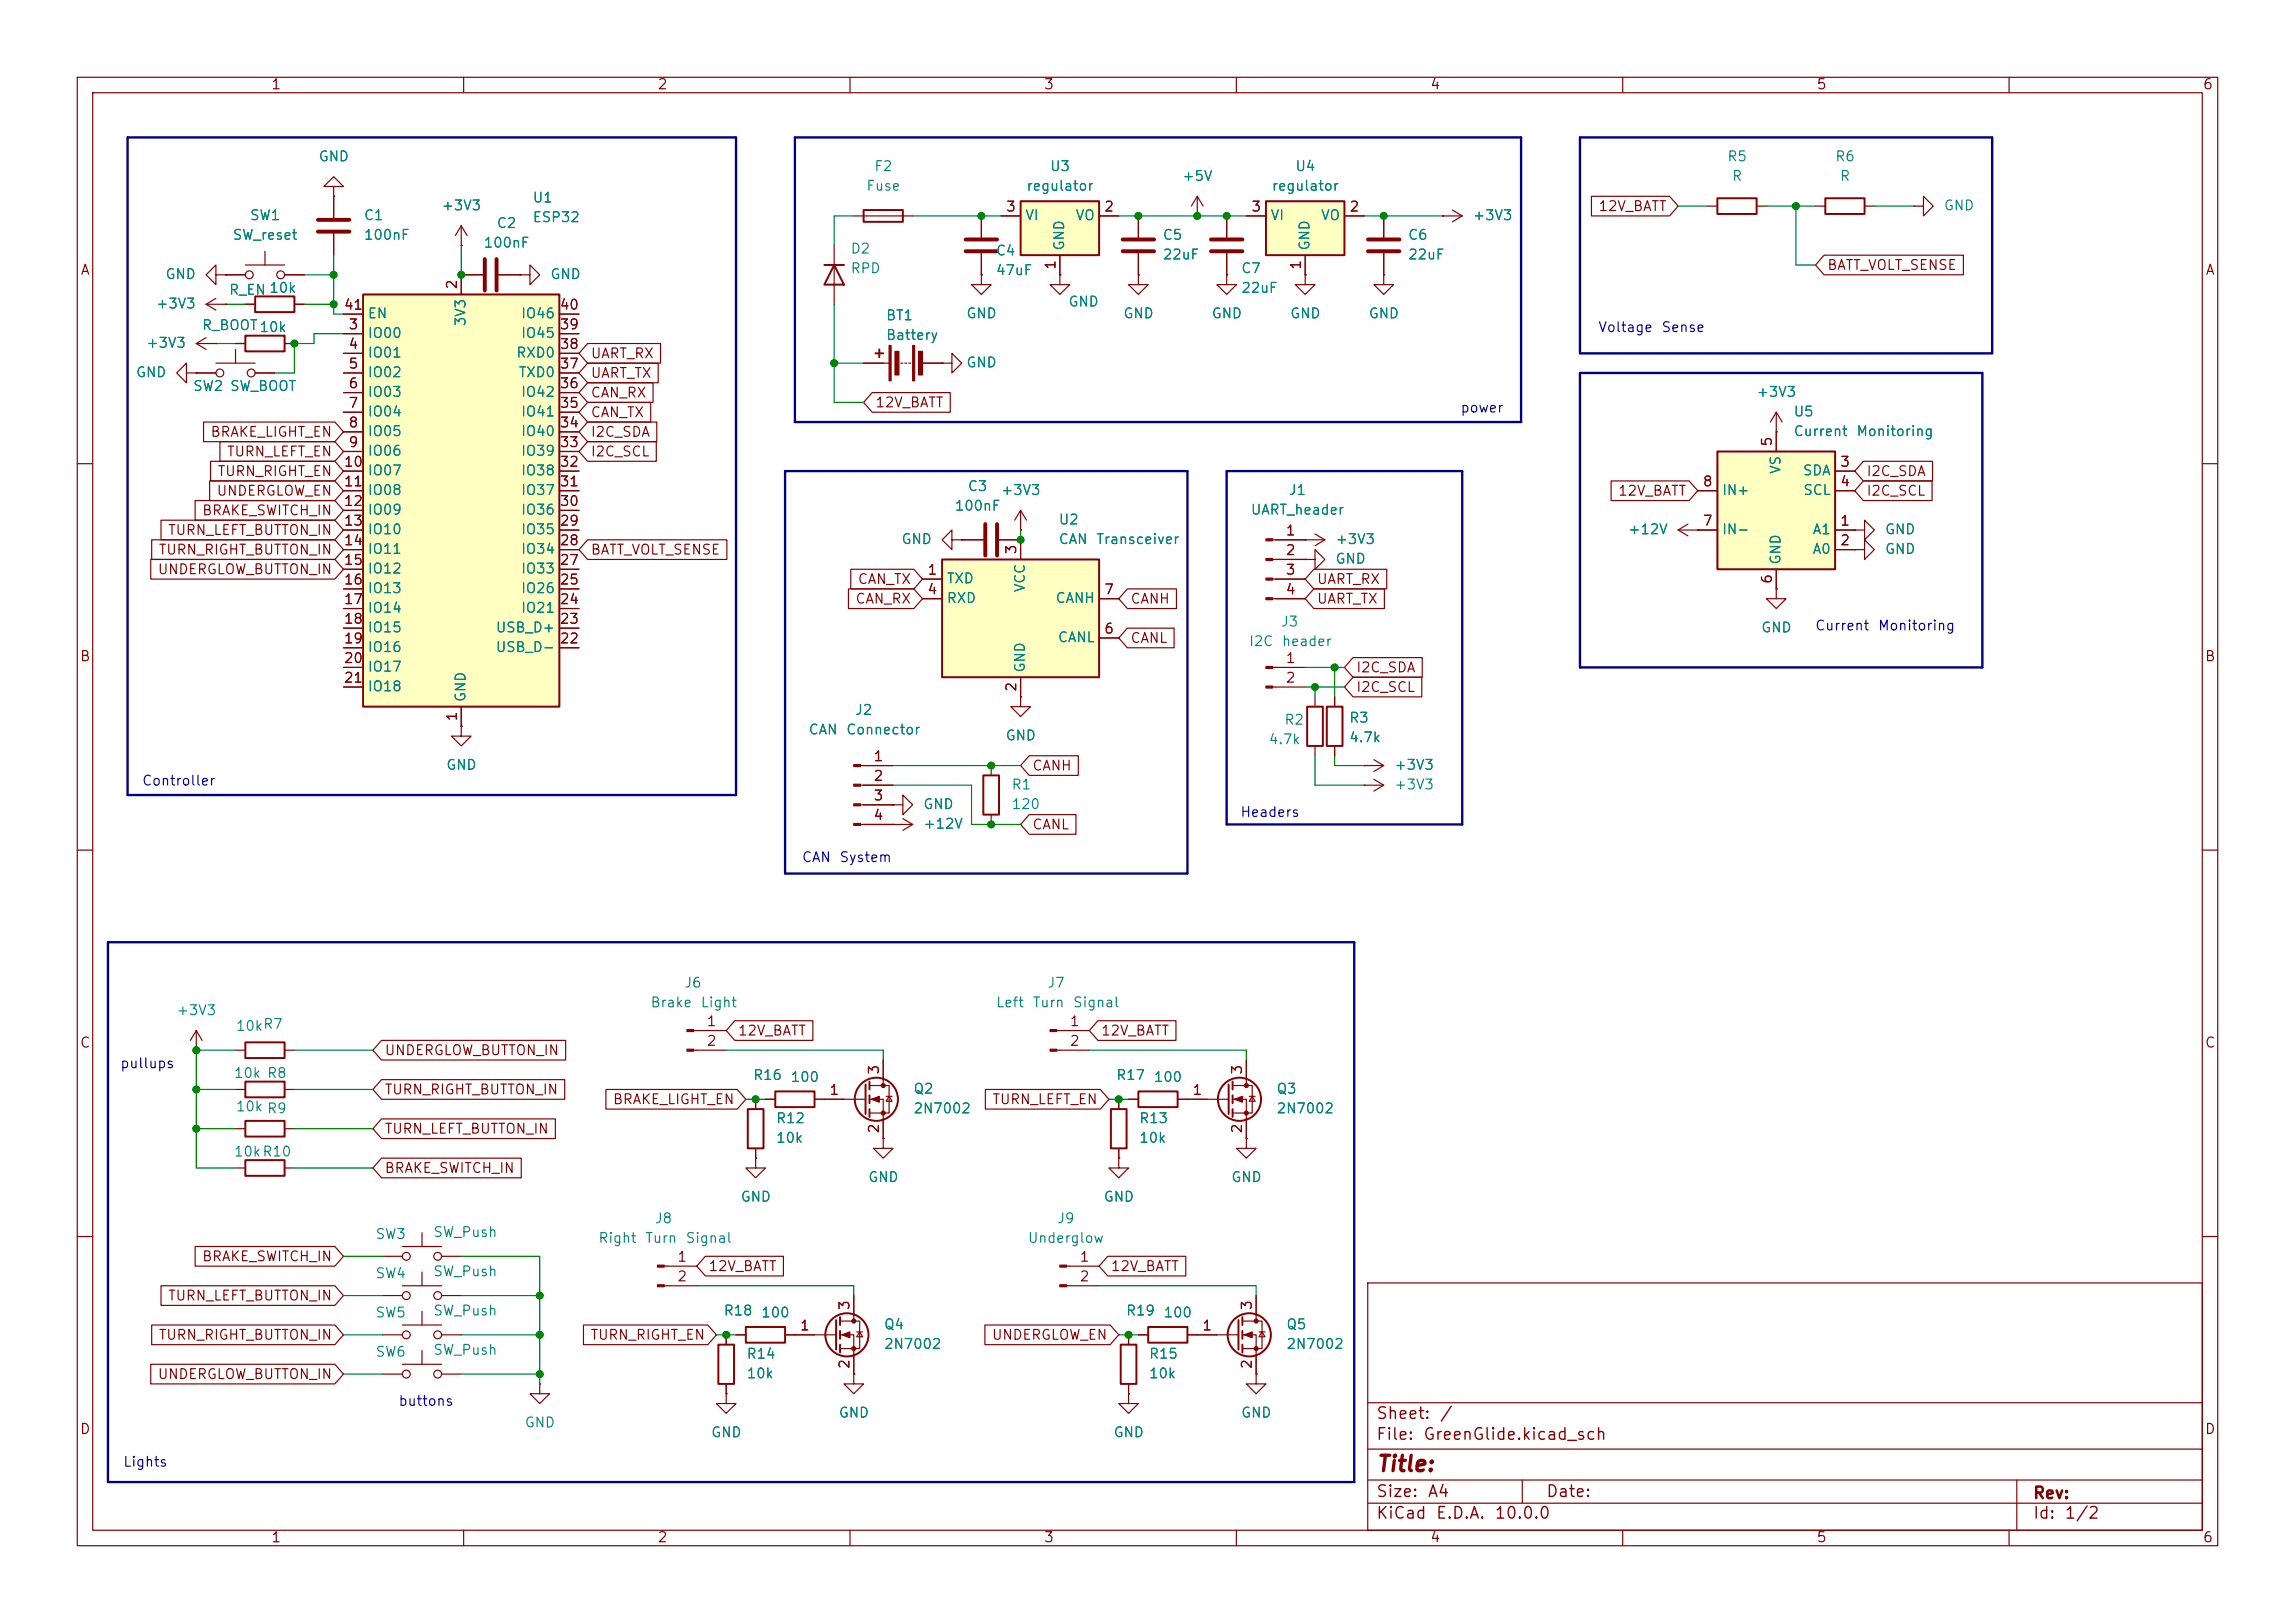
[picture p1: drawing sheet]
<svg xmlns="http://www.w3.org/2000/svg" width="297mm" height="210mm" viewBox="0 0 297 210" stroke-linecap="round" stroke-linejoin="round" font-family="sans-serif">
<defs><g id="words">
<text font-size="2" fill="#840000" x="178" y="190.9">Title:</text>
<g font-size="1.5" fill="#840000">
<text x="178" y="184">Sheet:</text>
<text x="186.2" y="184">/</text>
<text x="178" y="186.7">File:</text>
<text x="184.1" y="186.7">GreenGlide.kicad_sch</text>
<text x="178" y="196.9">KiCad</text>
<text x="178" y="194.1">Size:</text>
<text x="184.7" y="194.1">A4</text>
<text x="185.7" y="196.9">E.D.A.</text>
<text x="193.3" y="196.9">10.0.0</text>
<text x="200" y="194.1">Date:</text>
<text x="263" y="194.3">Rev:</text>
<text x="263" y="196.9">Id:</text>
<text x="267.1" y="196.9">1/2</text>
</g>
<g font-size="1.3" fill="#840000">
<text x="35" y="11.9">1</text>
<text x="85" y="11.9">2</text>
<text x="135" y="11.9">3</text>
<text x="185" y="11.9">4</text>
<text x="235" y="11.9">5</text>
<text x="285" y="11.9">6</text>
<text x="130.1" y="27.7">3</text>
<text x="142.8" y="27.7">2</text>
<text x="161.9" y="27.7">3</text>
<text x="174.6" y="27.7">2</text>
<text x="206.8" y="27.6">12V_BATT</text>
<text x="10.3" y="35.9">A</text>
<text x="136.9" y="35" transform="rotate(-90 136.9 35)">1</text>
<text x="168.7" y="35" transform="rotate(-90 168.7 35)">1</text>
<text x="236.4" y="35.2">BATT_VOLT_SENSE</text>
<text x="285.3" y="35.9">A</text>
<text x="44.4" y="40.4">41</text>
<text x="59.4" y="37.5" transform="rotate(-90 59.4 37.5)">2</text>
<text x="72.3" y="40.4">40</text>
<text x="45" y="42.9">3</text>
<text x="45" y="45.5">4</text>
<text x="72.3" y="45.5">38</text>
<text x="72.3" y="42.9">39</text>
<text x="76.4" y="46.7">UART_RX</text>
<text x="45" y="48">5</text>
<text x="45" y="50.5">6</text>
<text x="45" y="53.1">7</text>
<text x="72.3" y="53.1">35</text>
<text x="72.3" y="50.5">36</text>
<text x="72.3" y="48">37</text>
<text x="76.4" y="49.2">UART_TX</text>
<text x="76.4" y="51.8">CAN_RX</text>
<text x="113.2" y="53">12V_BATT</text>
<text x="27.2" y="56.8">BRAKE_LIGHT_EN</text>
<text x="29.3" y="59.4">TURN_LEFT_EN</text>
<text x="45" y="55.6">8</text>
<text x="45" y="58.2">9</text>
<text x="72.3" y="58.2">33</text>
<text x="72.3" y="55.6">34</text>
<text x="76.4" y="59.4">I2C_SCL</text>
<text x="76.4" y="56.8">I2C_SDA</text>
<text x="76.4" y="54.3">CAN_TX</text>
<text x="229.6" y="57.9" transform="rotate(-90 229.6 57.9)">5</text>
<text x="27.9" y="64.5">UNDERGLOW_EN</text>
<text x="28.1" y="61.9">TURN_RIGHT_EN</text>
<text x="44.4" y="60.7">10</text>
<text x="44.4" y="63.2">11</text>
<text x="44.4" y="65.8">12</text>
<text x="72.3" y="65.8">30</text>
<text x="72.3" y="63.2">31</text>
<text x="72.3" y="60.7">32</text>
<text x="209.3" y="64.5">12V_BATT</text>
<text x="220.3" y="63.2">8</text>
<text x="238.1" y="60.7">3</text>
<text x="238.1" y="63.2">4</text>
<text x="241.5" y="61.9">I2C_SDA</text>
<text x="241.5" y="64.5">I2C_SCL</text>
<text x="21.7" y="69.5">TURN_LEFT_BUTTON_IN</text>
<text x="26.1" y="67">BRAKE_SWITCH_IN</text>
<text x="44.4" y="68.3">13</text>
<text x="44.4" y="70.9">14</text>
<text x="72.3" y="70.9">28</text>
<text x="72.3" y="68.3">29</text>
<text x="131.8" y="71.8" transform="rotate(-90 131.8 71.8)">3</text>
<text x="166.3" y="69.6">1</text>
<text x="220.3" y="68.3">7</text>
<text x="238.1" y="68.3">1</text>
<text x="238.1" y="70.9">2</text>
<text x="20.3" y="74.6">UNDERGLOW_BUTTON_IN</text>
<text x="20.4" y="72.1">TURN_RIGHT_BUTTON_IN</text>
<text x="44.4" y="73.4">15</text>
<text x="44.4" y="75.9">16</text>
<text x="72.3" y="75.9">25</text>
<text x="72.3" y="73.4">27</text>
<text x="76.4" y="72.1">BATT_VOLT_SENSE</text>
<text x="110.9" y="75.9">CAN_TX</text>
<text x="119.9" y="74.7">1</text>
<text x="119.9" y="77.2">4</text>
<text x="142.8" y="77.2">7</text>
<text x="166.3" y="72.1">2</text>
<text x="166.3" y="74.7">3</text>
<text x="166.3" y="77.2">4</text>
<text x="170.3" y="75.9">UART_RX</text>
<text x="229.6" y="75.6" transform="rotate(-90 229.6 75.6)">6</text>
<text x="44.4" y="78.5">17</text>
<text x="44.4" y="81">18</text>
<text x="44.4" y="83.6">19</text>
<text x="72.3" y="83.6">22</text>
<text x="72.3" y="81">23</text>
<text x="72.3" y="78.5">24</text>
<text x="110.6" y="78.4">CAN_RX</text>
<text x="142.8" y="82.3">6</text>
<text x="146.2" y="78.4">CANH</text>
<text x="146.2" y="83.5">CANL</text>
<text x="170.3" y="78.4">UART_TX</text>
<text x="10.3" y="85.9">B</text>
<text x="44.4" y="86.1">20</text>
<text x="44.4" y="88.6">21</text>
<text x="131.8" y="89.6" transform="rotate(-90 131.8 89.6)">2</text>
<text x="166.3" y="86.1">1</text>
<text x="166.3" y="88.6">2</text>
<text x="175.4" y="89.9">I2C_SCL</text>
<text x="175.4" y="87.3">I2C_SDA</text>
<text x="285.3" y="85.9">B</text>
<text x="59.4" y="93.4" transform="rotate(-90 59.4 93.4)">1</text>
<text x="113" y="98.8">1</text>
<text x="113" y="101.3">2</text>
<text x="133.5" y="100">CANH</text>
<text x="113" y="103.9">3</text>
<text x="113" y="106.4">4</text>
<text x="133.5" y="107.6">CANL</text>
<text x="10.3" y="135.9">C</text>
<text x="49.7" y="136.8">UNDERGLOW_BUTTON_IN</text>
<text x="91.4" y="133.1">1</text>
<text x="91.4" y="135.6">2</text>
<text x="95.4" y="134.3">12V_BATT</text>
<text x="138.4" y="133.1">1</text>
<text x="138.4" y="135.6">2</text>
<text x="142.4" y="134.3">12V_BATT</text>
<text x="285.3" y="135.9">C</text>
<text x="49.7" y="141.9">TURN_RIGHT_BUTTON_IN</text>
<text x="79.2" y="143.2">BRAKE_LIGHT_EN</text>
<text x="107.2" y="142">1</text>
<text x="114" y="139.1" transform="rotate(-90 114 139.1)">3</text>
<text x="128.3" y="143.2">TURN_LEFT_EN</text>
<text x="154.2" y="142">1</text>
<text x="161" y="139.1" transform="rotate(-90 161 139.1)">3</text>
<text x="49.7" y="147">TURN_LEFT_BUTTON_IN</text>
<text x="114" y="146.8" transform="rotate(-90 114 146.8)">2</text>
<text x="161" y="146.8" transform="rotate(-90 161 146.8)">2</text>
<text x="49.7" y="152.1">BRAKE_SWITCH_IN</text>
<text x="26.1" y="163.5">BRAKE_SWITCH_IN</text>
<text x="87.6" y="163.6">1</text>
<text x="87.6" y="166.1">2</text>
<text x="91.6" y="164.8">12V_BATT</text>
<text x="139.6" y="163.6">1</text>
<text x="139.6" y="166.1">2</text>
<text x="143.7" y="164.8">12V_BATT</text>
<text x="20.4" y="173.7">TURN_RIGHT_BUTTON_IN</text>
<text x="21.7" y="168.6">TURN_LEFT_BUTTON_IN</text>
<text x="76.3" y="173.7">TURN_RIGHT_EN</text>
<text x="103.4" y="172.5">1</text>
<text x="110.2" y="169.6" transform="rotate(-90 110.2 169.6)">3</text>
<text x="128.3" y="173.7">UNDERGLOW_EN</text>
<text x="155.5" y="172.5">1</text>
<text x="162.3" y="169.6" transform="rotate(-90 162.3 169.6)">3</text>
<text x="20.3" y="178.8">UNDERGLOW_BUTTON_IN</text>
<text x="110.2" y="177.2" transform="rotate(-90 110.2 177.2)">2</text>
<text x="162.3" y="177.2" transform="rotate(-90 162.3 177.2)">2</text>
<text x="10.3" y="185.9">D</text>
<text x="285.3" y="185.9">D</text>
<text x="35" y="199.9">1</text>
<text x="85" y="199.9">2</text>
<text x="135" y="199.9">3</text>
<text x="185" y="199.9">4</text>
<text x="235" y="199.9">5</text>
<text x="285" y="199.9">6</text>
</g>
<g font-size="1.3" fill="#008484">
<text x="41.1" y="21.2">GND</text>
<text x="113" y="22.5">F2</text>
<text x="135.8" y="22.5">U3</text>
<text x="152.9" y="23.7">+5V</text>
<text x="167.5" y="22.5">U4</text>
<text x="223.4" y="21.2">R5</text>
<text x="224.1" y="23.7">R</text>
<text x="237.4" y="21.2">R6</text>
<text x="238" y="23.7">R</text>
<text x="32.3" y="28.8">SW1</text>
<text x="47" y="28.8">C1</text>
<text x="57" y="27.5">+3V3</text>
<text x="64.2" y="29.8">C2</text>
<text x="68.8" y="29.1">ESP32</text>
<text x="68.8" y="26.5">U1</text>
<text x="112" y="25">Fuse</text>
<text x="132.6" y="28.8">VI</text>
<text x="132.7" y="25">regulator</text>
<text x="139.1" y="28.8">VO</text>
<text x="164.3" y="28.8">VI</text>
<text x="164.5" y="25">regulator</text>
<text x="170.9" y="28.8">VO</text>
<text x="190.5" y="28.8">+3V3</text>
<text x="251.5" y="27.5">GND</text>
<text x="30" y="31.3">SW_reset</text>
<text x="47" y="31.3">100nF</text>
<text x="62.5" y="32.4">100nF</text>
<text x="110" y="33.1">D2</text>
<text x="110" y="35.7">RPD</text>
<text x="128.8" y="33.4">C4</text>
<text x="128.8" y="35.9">47uF</text>
<text x="138" y="32.5" transform="rotate(-90 138 32.5)">GND</text>
<text x="150.4" y="31.3">C5</text>
<text x="150.4" y="33.9">22uF</text>
<text x="160.5" y="35.7">C7</text>
<text x="169.8" y="32.5" transform="rotate(-90 169.8 32.5)">GND</text>
<text x="182.1" y="31.3">C6</text>
<text x="182.1" y="33.9">22uF</text>
<text x="20.1" y="40.2">+3V3</text>
<text x="21.3" y="36.4">GND</text>
<text x="29.5" y="38.5">R_EN 10k</text>
<text x="47.5" y="41.5">EN</text>
<text x="67.3" y="41.5">IO46</text>
<text x="71.1" y="36.4">GND</text>
<text x="114.6" y="41.8">BT1</text>
<text x="125" y="41.5">GND</text>
<text x="138.2" y="40">GND</text>
<text x="145.3" y="41.5">GND</text>
<text x="156.7" y="41.5">GND</text>
<text x="160.5" y="38.2">22uF</text>
<text x="166.9" y="41.5">GND</text>
<text x="177" y="41.5">GND</text>
<text x="18.8" y="45.3">+3V3</text>
<text x="26" y="43">R_BOOT 10k</text>
<text x="47.5" y="44">IO00</text>
<text x="47.5" y="46.6">IO01</text>
<text x="60.6" y="42.3" transform="rotate(-90 60.6 42.3)">3V3</text>
<text x="66.7" y="46.6">RXD0</text>
<text x="67.3" y="44">IO45</text>
<text x="114.6" y="44.3">Battery</text>
<text x="125" y="47.9">GND</text>
<text x="17.5" y="49.1">GND</text>
<text x="24.9" y="50.9">SW2</text>
<text x="29.7" y="50.9">SW_BOOT</text>
<text x="47.5" y="49.1">IO02</text>
<text x="47.5" y="51.7">IO03</text>
<text x="67" y="49.1">TXD0</text>
<text x="67.3" y="51.7">IO42</text>
<text x="227.2" y="51.7">+3V3</text>
<text x="47.5" y="54.2">IO04</text>
<text x="47.5" y="56.7">IO05</text>
<text x="47.5" y="59.3">IO06</text>
<text x="67.3" y="59.3">IO39</text>
<text x="67.3" y="56.7">IO40</text>
<text x="67.3" y="54.2">IO41</text>
<text x="232" y="54.2">U5</text>
<text x="232" y="56.7">Current</text>
<text x="240.1" y="56.7">Monitoring</text>
<text x="47.5" y="61.8">IO07</text>
<text x="47.5" y="64.4">IO08</text>
<text x="67.3" y="64.4">IO37</text>
<text x="67.3" y="61.8">IO38</text>
<text x="125.2" y="63.9">C3</text>
<text x="129.4" y="64.4">+3V3</text>
<text x="166.7" y="64.4">J1</text>
<text x="222.8" y="64.4">IN+</text>
<text x="230.7" y="61.4" transform="rotate(-90 230.7 61.4)">VS</text>
<text x="233.2" y="61.8">SDA</text>
<text x="233.3" y="64.4">SCL</text>
<text x="47.5" y="66.9">IO09</text>
<text x="47.5" y="69.4">IO10</text>
<text x="47.5" y="72">IO11</text>
<text x="67.3" y="72">IO34</text>
<text x="67.3" y="69.4">IO35</text>
<text x="67.3" y="66.9">IO36</text>
<text x="116.6" y="70.7">GND</text>
<text x="123.5" y="66.4">100nF</text>
<text x="136.9" y="68.2">U2</text>
<text x="136.9" y="70.7">CAN</text>
<text x="141.8" y="70.7">Transceiver</text>
<text x="161.8" y="66.9">UART_header</text>
<text x="172.7" y="70.7">+3V3</text>
<text x="210.6" y="69.4">+12V</text>
<text x="222.8" y="69.4">IN-</text>
<text x="234.5" y="69.4">A1</text>
<text x="234.5" y="72">A0</text>
<text x="243.8" y="72">GND</text>
<text x="243.8" y="69.4">GND</text>
<text x="47.5" y="74.5">IO12</text>
<text x="47.5" y="77.1">IO13</text>
<text x="67.3" y="77.1">IO26</text>
<text x="67.3" y="74.5">IO33</text>
<text x="122.4" y="75.8">TXD</text>
<text x="132.9" y="76.7" transform="rotate(-90 132.9 76.7)">VCC</text>
<text x="172.7" y="73.3">GND</text>
<text x="230.7" y="73.2" transform="rotate(-90 230.7 73.2)">GND</text>
<text x="47.5" y="79.6">IO14</text>
<text x="47.5" y="82.1">IO15</text>
<text x="64.1" y="82.1">USB_D+</text>
<text x="67.3" y="79.6">IO21</text>
<text x="122.4" y="78.3">RXD</text>
<text x="136.5" y="78.3">CANH</text>
<text x="136.8" y="83.4">CANL</text>
<text x="161.5" y="83.9">I2C</text>
<text x="165.7" y="81.4">J3</text>
<text x="165.8" y="83.9">header</text>
<text x="227.8" y="82.1">GND</text>
<text x="47.5" y="84.7">IO16</text>
<text x="47.5" y="87.2">IO17</text>
<text x="47.5" y="89.8">IO18</text>
<text x="64.1" y="84.7">USB_D-</text>
<text x="132.9" y="87.1" transform="rotate(-90 132.9 87.1)">GND</text>
<text x="60.6" y="90.9" transform="rotate(-90 60.6 90.9)">GND</text>
<text x="104.6" y="95.4">CAN</text>
<text x="109.4" y="95.4">Connector</text>
<text x="110.6" y="92.8">J2</text>
<text x="166.1" y="94.1">R2</text>
<text x="174.5" y="93.8">R3</text>
<text x="57.7" y="99.9">GND</text>
<text x="130" y="96.1">GND</text>
<text x="164.1" y="96.6">4.7k</text>
<text x="174.5" y="96.4">4.7k</text>
<text x="180.3" y="99.9">+3V3</text>
<text x="119.4" y="105">GND</text>
<text x="119.4" y="107.5">+12V</text>
<text x="130.8" y="102.5">R1</text>
<text x="130.8" y="105">120</text>
<text x="180.3" y="102.5">+3V3</text>
<text x="22.8" y="131.7">+3V3</text>
<text x="84.1" y="130.7">Brake</text>
<text x="88.5" y="128.1">J6</text>
<text x="90.6" y="130.7">Light</text>
<text x="128.8" y="130.7">Left</text>
<text x="133.5" y="130.7">Turn</text>
<text x="135.5" y="128.1">J7</text>
<text x="138.8" y="130.7">Signal</text>
<text x="30.4" y="133.7">10kR7</text>
<text x="30.2" y="139.8">10k R8</text>
<text x="97.4" y="140.1">R16</text>
<text x="102.2" y="140.3">100</text>
<text x="118.1" y="141.8">Q2</text>
<text x="144.4" y="140.1">R17</text>
<text x="149.2" y="140.3">100</text>
<text x="165.1" y="141.8">Q3</text>
<text x="30.2" y="150">10k R10</text>
<text x="30.4" y="144.1">10k R9</text>
<text x="100.3" y="148.2">10k</text>
<text x="100.3" y="145.6">R12</text>
<text x="118.1" y="144.4">2N7002</text>
<text x="147.3" y="148.2">10k</text>
<text x="147.3" y="145.6">R13</text>
<text x="165.1" y="144.4">2N7002</text>
<text x="95.8" y="155.8">GND</text>
<text x="112.3" y="153.3">GND</text>
<text x="142.7" y="155.8">GND</text>
<text x="159.3" y="153.3">GND</text>
<text x="48.5" y="160.6">SW3</text>
<text x="56" y="160.4">SW_Push</text>
<text x="77.3" y="161.1">Right</text>
<text x="83.4" y="161.1">Turn</text>
<text x="84.7" y="158.6">J8</text>
<text x="88.6" y="161.1">Signal</text>
<text x="132.9" y="161.1">Underglow</text>
<text x="136.7" y="158.6">J9</text>
<text x="48.5" y="165.7">SW4</text>
<text x="56" y="165.5">SW_Push</text>
<text x="48.5" y="170.8">SW5</text>
<text x="56" y="170.5">SW_Push</text>
<text x="93.6" y="170.5">R18</text>
<text x="98.4" y="170.8">100</text>
<text x="114.3" y="172.3">Q4</text>
<text x="145.6" y="170.5">R19</text>
<text x="150.5" y="170.8">100</text>
<text x="166.4" y="172.3">Q5</text>
<text x="48.5" y="175.9">SW6</text>
<text x="56" y="175.6">SW_Push</text>
<text x="96.5" y="178.7">10k</text>
<text x="96.5" y="176.1">R14</text>
<text x="114.3" y="174.9">2N7002</text>
<text x="148.6" y="178.7">10k</text>
<text x="148.6" y="176.1">R15</text>
<text x="166.4" y="174.9">2N7002</text>
<text x="67.8" y="185">GND</text>
<text x="108.5" y="183.7">GND</text>
<text x="160.5" y="183.7">GND</text>
<text x="91.9" y="186.3">GND</text>
<text x="144" y="186.3">GND</text>
</g>
<g font-size="1.3" fill="#0000c2">
<text x="206.7" y="43.3">Voltage</text>
<text x="214.9" y="43.3">Sense</text>
<text x="188.9" y="53.7">power</text>
<text x="234.8" y="81.9">Current</text>
<text x="242.9" y="81.9">Monitoring</text>
<text x="18.3" y="102">Controller</text>
<text x="160.4" y="106">Headers</text>
<text x="103.7" y="111.9">CAN</text>
<text x="108.5" y="111.9">System</text>
<text x="15.5" y="138.5">pullups</text>
<text x="51.5" y="182.2">buttons</text>
<text x="15.9" y="190.1">Lights</text>
</g>
</g></defs>
<g fill="none" stroke="#840000" stroke-width=".15">
<path d="M10 10h277v190h-277zM12 12h273v186h-273zM60 10v2M110 10v2M160 10v2M210 10v2M260 10v2M229.9 55.9h.1M229.9 53.3l-.8 1.3M229.9 53.3l.7 1.3M229.9 53.3v2.6M10 60h2"/>
<path d="M123.2 69.9v-1.3l-1.3 1.3 1.3 1.2v-1.2h1.3M124.5 69.9h.1M217.2 68.6l1.2 .7M217.2 68.6h2.5M218.4 67.8l-1.2 .8M219.7 68.6h.1M229.9 76.2v1.3h1.2l-1.2 1.2-1.3-1.2h1.3M229.9 76.2h.1M285 60h2M10 110h2M285 110h2M97.8 149.9v1.2h1.3l-1.3 1.3-1.3-1.3h1.3"/>
<path d="M97.8 149.9h.1M161.3 147.3v1.3h1.3l-1.3 1.3-1.3-1.3h1.3M161.3 147.3h.1M10 160h2M177 166h108v32h-108zM285 160h2M60 198v2M110 198v2M160 198v2M177 194.5h108M177 191.5h108M177 187.5h108"/>
<path d="M177 181.5h108M197 191.5v3M210 198v2M260 198v2M261 191.5v6.5"/>
</g>
<path d="M222.2 58.4h15.3v15.3h-15.3z" fill="#ffffc2"/>
<g fill="none" stroke="#840000" stroke-width=".25">
<path d="M33 38.4h5.1v2h-5.1zM222.2 25.7h5.1v2h-5.1zM236.2 25.7h5.1v2h-5.1zM31.7 43.4h5.1v2.1h-5.1zM113.3 45.7h1M113.8 45.2v1M222.2 58.4h15.3v15.3h-15.3zM31.7 134.9h5.1v2h-5.1zM31.7 140h5.1v2h-5.1zM31.7 145h5.1v2.1h-5.1zM31.7 150.1h5.1v2h-5.1zM96.8 143.5h2v5.1h-2z"/>
<path d="M93 174h2v5.1h-2zM96.5 171.7h5.1v2h-5.1zM145 174h2.1v5.1h-2.1z"/>
</g>
<g fill="none" stroke="#840000" stroke-width=".15">
<path d="M26.7 39.4h2.5M26.7 39.4l1.2 .7M27.9 35.6v-1.3l-1.2 1.3 1.2 1.2v-1.2h1.3M27.9 38.6l-1.2 .8M29.2 39.4h.1M29.2 35.6h.1M29.2 35.6h2.5M31.7 39.4h1.3M31.7 34.3h5.1M34.3 32.5v1.8M36.8 35.6h2.6M38.1 39.4h1.3"/>
<path d="M43.2 24.1h1.2l-1.2-1.2-1.3 1.2h1.3v1.3M43.2 25.4h.1M43.2 25.4v2.8M43.2 30.2v2.8M59.7 31.8h.1M59.7 35.6h2.8M59.7 29.2l-.8 1.3M59.7 29.2l.8 1.3M59.7 29.2v2.6M64.5 35.6h2.8M67.3 35.6h1.3v-1.3l1.2 1.3-1.2 1.2v-1.2M67.3 35.6h.1"/>
<path d="M127 35.6v1.2h1.3l-1.3 1.3-1.3-1.3h1.3M127 35.6h.1M137.2 35.6v1.2h1.2l-1.2 1.3-1.3-1.3h1.3M137.2 35.6h.1M147.3 35.6v1.2h1.3l-1.3 1.3-1.3-1.3h1.3M147.3 35.6h.1M147.3 27.9v2.8M147.3 32.8v2.8M154.9 27.9h.1M154.9 25.4l-.7 1.3M154.9 25.4l.8 1.3M154.9 25.4v2.5"/>
<path d="M186.7 27.9h.1M186.7 27.9h2.5M188 27.2l1.2 .7M189.2 27.9l-1.2 .8M221 26.7h1.2M227.3 26.7h1.3M234.9 26.7h1.3M241.3 26.7h1.3M247.6 26.7h1.3v-1.3l1.3 1.3-1.3 1.2v-1.2M247.6 26.7h.1M25.4 44.5h2.5M25.4 44.5l1.3 .7"/>
<path d="M26.7 43.7l-1.3 .8M27.9 44.5h.1M30.5 44.5h1.2M36.8 44.5h1.3M111.8 47h3.3M116.6 47h.2M117.1 47h.2M117.6 47h.3M119.4 47h2.5M121.9 47h1.3v-1.3l1.3 1.3-1.3 1.3v-1.3M121.9 47h.1M229.9 55.9v2.5"/>
<path d="M168.9 72.4h1.3v-1.3l1.2 1.3-1.2 1.3v-1.3M168.9 72.4h.1M168.9 69.9h.1M168.9 69.9h2.5M170.2 69.1l1.2 .8M171.4 69.9l-1.2 .7M219.7 68.6h2.5M219.7 63.5h2.5M229.9 73.7v2.5M237.5 68.6h2.5M237.5 71.1h2.5M237.5 61h2.5"/>
<path d="M237.5 63.5h2.5M240 71.1h1.3v-1.2l1.3 1.2-1.3 1.3v-1.3M240 71.1h.1M240 68.6h1.3v-1.3l1.3 1.3-1.3 1.3v-1.3M240 68.6h.1M59.7 94v1.3h1.3l-1.3 1.2-1.3-1.2h1.3M59.7 94h.1M25.4 135.9h.1M25.4 133.4l-.8 1.2M25.4 133.4l.8 1.2M25.4 133.4v2.5M30.5 135.9h1.2"/>
<path d="M36.8 135.9h1.3M89.8 133.4h4.2M89.8 135.9h4.2M30.5 141h1.2M30.5 146.1h1.2M30.5 151.1h1.2M36.8 141h1.3M36.8 146.1h1.3M36.8 151.1h1.3M54.6 159.5v1.8M97.8 142.2v1.3M97.8 148.6v1.3"/>
<path d="M49.5 172.7h2.6M49.5 167.6h2.6M49.5 177.8h2.6M49.5 162.6h2.6M52.1 166.4h5M52.1 176.5h5M52.1 161.3h5M52.1 171.5h5M54.6 164.6v1.8M54.6 169.7v1.8M54.6 174.8v1.7M57.1 172.7h2.6"/>
<path d="M57.1 167.6h2.6M57.1 177.8h2.6M57.1 162.6h2.6M69.8 179.1v1.2h1.3l-1.3 1.3-1.2-1.3h1.2M69.8 179.1h.1M86 163.8h4.2M86 166.4h4.2M94 172.7v1.3M94 179.1v1.2M95.2 172.7h1.3M101.6 172.7h1.3M110.5 177.8v1.3h1.3l-1.3 1.2-1.3-1.2h1.3"/>
<path d="M110.5 177.8h.1M146 172.7v1.3M146 179.1v1.2M162.6 177.8v1.3h1.2l-1.2 1.2-1.3-1.2h1.3M162.6 177.8h.1M94 180.3v1.3h1.2l-1.2 1.3-1.3-1.3h1.3M94 180.3h.1M146 180.3v1.3h1.3l-1.3 1.3-1.2-1.3h1.2M146 180.3h.1"/>
<circle cx="32.3" cy="35.6" r=".51"/>
<circle cx="36.3" cy="35.6" r=".51"/>
<circle cx="52.6" cy="162.6" r=".51"/>
<circle cx="52.6" cy="167.6" r=".51"/>
<circle cx="52.6" cy="172.7" r=".51"/>
<circle cx="52.6" cy="177.8" r=".51"/>
<circle cx="56.6" cy="172.7" r=".51"/>
<circle cx="56.6" cy="167.6" r=".51"/>
<circle cx="56.6" cy="162.6" r=".51"/>
<circle cx="56.6" cy="177.8" r=".51"/>
</g>
<g fill="#840000" stroke="#840000" stroke-width=".15">
<path d="M85.1 163.7h.9v.3h-.9z"/>
<path d="M85.1 166.2h.9v.3h-.9z"/>
<path d="M88.9 133.2h.9v.3h-.9z"/>
<path d="M88.9 135.8h.9v.2h-.9z"/>
<path d="M115.1 44.7h.2v4.6h-.2z"/>
<path d="M118.1 44.7h.3v4.6h-.3z"/>
<path d="M115.8 45.5h.5v3h-.5z"/>
<path d="M118.9 45.5h.5v3h-.5z"/>
</g>
<path d="M41.1 28.4h4.1M41.1 30h4.1M62.7 33.5v4.1M64.3 33.5v4.1M145.3 31h4.1M145.3 32.5h4.1" fill="none" stroke="#840000" stroke-width=".51"/>
<path d="M47 38.1h25.4v53.3h-25.4z" fill="#ffffc2"/>
<path d="M47 38.1h25.4v53.3h-25.4z" fill="none" stroke="#840000" stroke-width=".25"/>
<g fill="none" stroke="#840000" stroke-width=".15">
<path d="M59.7 35.6v2.5M24.1 48.3v-1.3l-1.2 1.3 1.2 1.2v-1.2h1.3M25.4 48.3h.1M25.4 48.3h2.5M27.9 47h5.1M30.5 45.2v1.8M33 48.3h2.6M44.4 43.2h2.6M44.4 45.7h2.6M44.4 48.3h2.6M44.4 50.8h2.6M44.4 53.3h2.6"/>
<path d="M44.4 55.9h2.6M44.4 58.4h2.6M44.4 40.6h2.6M72.4 43.2h2.5M72.4 45.7h2.5M72.4 48.3h2.5M72.4 50.8h2.5M72.4 53.3h2.5M72.4 55.9h2.5M72.4 58.4h2.5M72.4 40.6h2.5M44.4 61h2.6"/>
<path d="M44.4 63.5h2.6M44.4 66h2.6M44.4 68.6h2.6M44.4 71.1h2.6M44.4 73.7h2.6M44.4 76.2h2.6M44.4 78.7h2.6M72.4 61h2.5M72.4 63.5h2.5M72.4 66h2.5M72.4 68.6h2.5M72.4 71.1h2.5"/>
<path d="M72.4 73.7h2.5M72.4 76.2h2.5M72.4 78.7h2.5M124.5 69.9h2.8M129.3 69.9h2.8M44.4 81.3h2.6M44.4 83.8h2.6M44.4 86.4h2.6M44.4 88.9h2.6M59.7 91.4v2.6M72.4 81.3h2.5M72.4 83.8h2.5"/>
<path d="M111.4 99.1h4.2M111.4 106.7h6.7M111.4 101.6h4.2M111.4 104.1h4.2M115.6 106.7h.1M116.8 105.9l1.3 .8M118.1 106.7l-1.3 .7"/>
<circle cx="28.4" cy="48.3" r=".51"/>
<circle cx="32.5" cy="48.3" r=".51"/>
</g>
<g fill="#840000" stroke="#840000" stroke-width=".15">
<path d="M110.5 98.9h.9v.3h-.9z"/>
<path d="M110.5 101.5h.9v.2h-.9z"/>
<path d="M110.5 104h.9v.3h-.9z"/>
<path d="M110.5 106.6h.9v.2h-.9z"/>
</g>
<path d="M127.5 67.8v4.1M129 67.8v4.1" fill="none" stroke="#840000" stroke-width=".51"/>
<path d="M163.8 26h10.2v7h-10.2z" fill="#ffffc2"/>
<g fill="none" stroke="#840000" stroke-width=".25">
<path d="M106.7 34.3h2.5M107.9 34.3l1.3 2.5h-2.5zM163.8 26h10.2v7h-10.2zM159.5 140v1M143.8 143.5h2v5.1h-2zM147.3 141.2h5.1v2.1h-5.1zM159 140.3v3.8M159.5 141.7v1M159.5 143.5v1"/>
<circle cx="160.4" cy="142.2" r="2.79"/>
</g>
<g fill="none" stroke="#840000" stroke-width=".15">
<path d="M107.9 31.8v7.6M127 27.9v2.8M127 32.8v2.8M158.7 35.6v1.2h1.3l-1.3 1.3-1.2-1.3h1.2M158.7 35.6h.1M158.7 27.9v2.8M158.7 32.8v2.8M161.3 27.9h2.5M168.9 35.6v1.2h1.3l-1.3 1.3-1.3-1.3h1.3M168.9 35.6h.1M168.9 33v2.6M174 27.9h2.5"/>
<path d="M179.1 35.6v1.2h1.2l-1.2 1.3-1.3-1.3h1.3M179.1 35.6h.1M179.1 27.9v2.8M179.1 32.8v2.8M115.6 104.1h1.2v-1.2l1.3 1.2-1.3 1.3v-1.3M115.6 104.1h.1M161.3 137.2v3.3M144.8 142.2v1.3M144.8 148.6v1.3M146 142.2h1.3M152.4 142.2h6.6M159.5 140.5h2.6v3.5h-2.6"/>
<path d="M159.5 142.2h1.8v5.1M161.7 141.9h.7M162.1 141.9l.3 .6h-.7z"/>
</g>
<path d="M125 31h4M125 32.5h4M156.7 31h4.1M156.7 32.5h4.1M177 31h4.1M177 32.5h4.1" fill="none" stroke="#840000" stroke-width=".51"/>
<g fill="#840000" stroke="#840000" stroke-width=".15">
<path d="M159.8 142.2l1-.3v.7z"/>
<circle cx="161.3" cy="140.5" r=".25"/>
<circle cx="161.3" cy="144" r=".25"/>
</g>
<path d="M132.1 26h10.1v7h-10.1z" fill="#ffffc2"/>
<g fill="none" stroke="#840000" stroke-width=".25">
<path d="M111.8 27.2h5v1.5h-5zM132.1 26h10.1v7h-10.1zM169.2 91.4h2v5.1h-2zM171.7 91.4h2v5.1h-2zM127.3 100.3h2v5.1h-2zM112.5 140v1M100.3 141.2h5.1v2.1h-5.1zM112 140.3v3.8M112.5 141.7v1M112.5 143.5v1M108.2 170.8v3.8M108.7 170.4v1.1"/>
<path d="M108.7 172.2v1M108.7 174v1M148.6 171.7h5.1v2h-5.1zM160.3 170.8v3.8M160.8 170.4v1.1M160.8 172.2v1M160.8 174v1"/>
<circle cx="113.4" cy="142.2" r="2.79"/>
<circle cx="109.6" cy="172.7" r="2.79"/>
<circle cx="161.7" cy="172.7" r="2.79"/>
</g>
<g fill="none" stroke="#840000" stroke-width=".15">
<path d="M110.5 27.9h7.6M129.5 27.9h2.6M137.2 33v2.6M142.2 27.9h2.6M132.1 68.6h.1M132.1 66l-.8 1.3M132.1 66l.7 1.3M132.1 66v2.6M164.7 69.9h4.2M164.7 72.4h4.2M164.7 74.9h4.2M164.7 77.5h4.2"/>
<path d="M128.3 99.1v1.2M132.1 90.2v1.2h1.2l-1.2 1.3-1.3-1.3h1.3M132.1 90.2h.1M164.7 86.4h4.2M164.7 88.9h4.2M170.2 90.2v1.2M170.2 96.5v1.3M172.7 90.2v1.2M172.7 96.5v1.3M176.5 99.1h.1M176.5 99.1h2.6M177.8 98.3l1.3 .8"/>
<path d="M179.1 99.1l-1.3 .7M128.3 105.4v1.3M176.5 101.6h.1M176.5 101.6h2.6M177.8 100.8l1.3 .8M179.1 101.6l-1.3 .8M114.3 137.2v3.3M136.8 133.4h4.2M136.8 135.9h4.2M99.1 142.2h1.2M105.4 142.2h6.6M112.5 140.5h2.6v3.5h-2.6"/>
<path d="M112.5 142.2h1.8v5.1M114.3 147.3v1.3h1.3l-1.3 1.3-1.3-1.3h1.3M114.3 147.3h.1M114.7 141.9h.7M115.1 141.9l.3 .6h-.7zM144.8 149.9v1.2h1.2l-1.2 1.3-1.3-1.3h1.3M144.8 149.9h.1M102.9 172.7h5.3M108.7 170.9h2.6v3.6h-2.6M108.7 172.7h1.8v5.1M110.5 167.6v3.3M110.9 172.3h.7"/>
<path d="M111.3 172.3l.3 .7h-.7zM138 163.8h4.2M138 166.4h4.2M147.3 172.7h1.3M153.7 172.7h6.6M160.8 170.9h2.5v3.6h-2.5M160.8 172.7h1.8v5.1M162.6 167.6v3.3M162.9 172.3h.8M163.3 172.3l.4 .7h-.8z"/>
</g>
<g fill="#840000" stroke="#840000" stroke-width=".15">
<path d="M161 172.7l1.1-.4v.8z"/>
<path d="M137.2 163.7h.8v.3h-.8z"/>
<path d="M137.2 166.2h.8v.3h-.8z"/>
<path d="M109 172.7l1-.4v.8z"/>
<path d="M163.8 86.2h.9v.3h-.9z"/>
<path d="M163.8 88.8h.9v.2h-.9z"/>
<path d="M163.8 69.7h.9v.3h-.9z"/>
<path d="M163.8 72.3h.9v.2h-.9z"/>
<path d="M163.8 74.8h.9v.3h-.9z"/>
<path d="M163.8 77.3h.9v.3h-.9z"/>
<path d="M135.9 133.2h.9v.3h-.9z"/>
<path d="M135.9 135.8h.9v.2h-.9z"/>
<path d="M112.8 142.2l1-.3v.7z"/>
<circle cx="162.6" cy="170.9" r=".25"/>
<circle cx="162.6" cy="174.5" r=".25"/>
<circle cx="110.5" cy="170.9" r=".25"/>
<circle cx="110.5" cy="174.5" r=".25"/>
<circle cx="114.3" cy="140.5" r=".25"/>
<circle cx="114.3" cy="144" r=".25"/>
</g>
<path d="M121.9 72.4h20.3v15.2h-20.3z" fill="#ffffc2"/>
<path d="M121.9 72.4h20.3v15.2h-20.3z" fill="none" stroke="#840000" stroke-width=".25"/>
<g fill="none" stroke="#840000" stroke-width=".15">
<path d="M29.2 35.6h.1M29.2 39.4h.1M29.2 35.6h2.5M31.7 39.4h1.3M36.8 35.6h2.6M38.1 39.4h1.3M43.2 25.4h.1M43.2 25.4v2.8M43.2 30.2v2.8M59.7 31.8h.1M62.5 35.6h-2.8v2.5M64.5 35.6h2.8"/>
<path d="M67.3 35.6h.1M127 35.6h.1M127 27.9v2.8M127 32.8v2.8M129.5 27.9h2.6M137.2 35.6h.1M137.2 33v2.6M142.2 27.9h2.6M147.3 35.6h.1M147.3 27.9v2.8M147.3 32.8v2.8M154.9 27.9h.1"/>
<path d="M158.7 35.6h.1M158.7 27.9v2.8M158.7 32.8v2.8M161.3 27.9h2.5M168.9 35.6h.1M168.9 33v2.6M174 27.9h2.5M179.1 35.6h.1M179.1 27.9v2.8M179.1 32.8v2.8M186.7 27.9h.1M206 25.4h10.1l1.1 1.3-1.1 1.2h-10.1z"/>
<path d="M236.1 33h18v2.6h-18l-1.2-1.3zM25.4 48.3h.1M25.4 48.3h2.5M26.3 54.6h17l1.1 1.3-1.1 1.3h-17zM27.2 59.7h16.1l1.1 1.3-1.1 1.2h-16.1zM27.9 44.5h.1M28.5 57.1h14.8l1.1 1.3-1.1 1.3h-14.8zM30.5 44.5h1.2M33 48.3h2.6M36.8 44.5h1.3M44.4 48.3h2.6M44.4 43.2h2.6"/>
<path d="M44.4 45.7h2.6M44.4 50.8h2.6M44.4 53.3h2.6M44.4 55.9h2.6M44.4 58.4h2.6M44.4 40.6h2.6M72.4 48.3h2.5M72.4 43.2h2.5M72.4 45.7h2.5M72.4 50.8h2.5M72.4 53.3h2.5M72.4 55.9h2.5"/>
<path d="M72.4 58.4h2.5M72.4 40.6h2.5M76 57.1h8.9v2.6h-8.9l-1.1-1.3zM76 54.6h9v2.6h-9l-1.1-1.3zM76 52.1h8.2v2.5h-8.2l-1.1-1.3zM76 47h9.2v2.5h-9.2l-1.1-1.2zM76 49.5h8.5v2.6h-8.5l-1.1-1.3zM76 44.4h9.5v2.6h-9.5l-1.1-1.3zM111.8 47h2.5M112.9 50.8h10.1v2.5h-10.1l-1.1-1.2zM119.4 47h2.5M121.9 47h.1"/>
<path d="M229.9 55.9h.1M229.9 55.9v2.5M241.1 59.7h9v2.5h-9l-1.1-1.2zM19.5 72.4h23.8l1.1 1.3-1.1 1.2h-23.8zM19.6 69.8h23.7l1.1 1.3-1.1 1.3h-23.7zM20.8 67.3h22.5l1.1 1.3-1.1 1.3h-22.5zM25.3 64.8h18l1.1 1.2-1.1 1.3h-18zM27.1 62.2h16.2l1.1 1.3-1.1 1.3h-16.2zM44.4 68.6h2.6M44.4 71.1h2.6M44.4 61h2.6M44.4 63.5h2.6"/>
<path d="M44.4 66h2.6M44.4 73.7h2.6M44.4 76.2h2.6M44.4 78.7h2.6M72.4 68.6h2.5M72.4 71.1h2.5M72.4 61h2.5M72.4 63.5h2.5M72.4 66h2.5M72.4 73.7h2.5M72.4 76.2h2.5M72.4 78.7h2.5"/>
<path d="M76 69.8h18.1v2.6h-18.1l-1.1-1.3zM109.8 76.2h8.5l1.1 1.3-1.1 1.2h-8.5zM110.1 73.7h8.2l1.1 1.2-1.1 1.3h-8.2zM119.4 74.9h2.5M119.4 77.5h2.5M124.5 69.9h.1M124.5 69.9h2.8M129.3 69.9h2.8v2.5M132.1 68.6h.1M142.2 77.5h2.6M145.9 76.2h6.3v2.5h-6.3l-1.1-1.2zM165.1 74.9h3.8"/>
<path d="M165.1 77.5h3.8M165.1 69.9h3.8M165.1 72.4h3.8M168.9 72.4h.1M168.9 69.9h.1M170 76.2h9.2v2.5h-9.2l-1.1-1.2zM170 73.7h9.5v2.5h-9.5l-1.1-1.3zM208.5 62.2h10.1l1.1 1.3-1.1 1.3h-10.1zM219.7 68.6h.1M219.7 68.6h2.5M219.7 63.5h2.5M229.9 76.2h.1"/>
<path d="M229.9 73.7v2.5M237.5 68.6h2.5M237.5 71.1h2.5M237.5 61h2.5M237.5 63.5h2.5M240 71.1h.1M240 68.6h.1M241.1 62.2h8.9v2.6h-8.9l-1.1-1.3zM44.4 81.3h2.6M44.4 83.8h2.6M44.4 86.4h2.6M44.4 88.9h2.6"/>
<path d="M59.7 94h.1M59.7 91.4v2.6M72.4 81.3h2.5M72.4 83.8h2.5M111.8 99.1h3.8M132.1 90.2h.1M132.1 87.6v2.6M133.2 97.8h6.3v2.5h-6.3l-1.1-1.2zM142.2 82.6h2.6M145.9 81.3h6v2.5h-6l-1.1-1.2zM172.7 90.2v1.2M172.7 96.5v1.3"/>
<path d="M175.1 87.6h8.9v2.6h-8.9l-1.1-1.3zM175.1 85.1h9v2.5h-9l-1.1-1.2zM176.5 99.1h.1M111.8 101.6h3.8M111.8 104.1h3.8M111.8 106.7h3.8M115.6 104.1h.1M115.6 106.7h.1M133.2 105.4h6v2.6h-6l-1.1-1.3zM49.4 139.7h23.7v2.5h-23.7l-1.1-1.2zM49.4 134.6h23.8v2.6h-23.8l-1.1-1.3zM95.1 132.1h10.1v2.5h-10.1l-1.1-1.2z"/>
<path d="M114.3 137.2v2.5M142.1 132.1h10.1v2.5h-10.1l-1.1-1.2zM161.3 137.2v2.5M49.4 149.9h18.1v2.5h-18.1l-1.1-1.3zM49.4 144.8h22.5v2.5h-22.5l-1.1-1.2zM78.4 141h17l1.1 1.2-1.1 1.3h-17zM97.8 149.9h.1M97.8 142.2v1.3M97.8 148.6v1.3M99.1 142.2h1.2M105.4 142.2h3.8M114.3 147.3h.1"/>
<path d="M114.3 144.8v2.5M127.5 141h14.9l1.1 1.2-1.1 1.3h-14.9zM144.8 149.9h.1M144.8 142.2v1.3M144.8 148.6v1.3M146 142.2h1.3M152.4 142.2h3.8M161.3 147.3h.1M161.3 144.8v2.5M19.5 176.5h23.8l1.1 1.3-1.1 1.3h-23.8zM19.6 171.4h23.7l1.1 1.3-1.1 1.3h-23.7zM20.8 166.4h22.5l1.1 1.2-1.1 1.3h-22.5z"/>
<path d="M25.3 161.3h18l1.1 1.3-1.1 1.2h-18zM75.5 171.4h16.1l1.1 1.3-1.1 1.3h-16.1zM91.3 162.6h10.1v2.5h-10.1l-1.1-1.3zM94 172.7v1.3M94 179.1v1.2M95.2 172.7h1.3M101.6 172.7h3.8M110.5 177.8h.1M110.5 167.6v2.6M110.5 175.3v2.5M127.5 171.4h16.2l1.1 1.3-1.1 1.3h-16.2zM143.4 162.6h10.1v2.5h-10.1l-1.2-1.3z"/>
<path d="M146 172.7v1.3M146 179.1v1.2M147.3 172.7h1.3M153.7 172.7h3.8M162.6 177.8h.1M162.6 167.6v2.6M162.6 175.3v2.5M94 180.3h.1M146 180.3h.1"/>
</g>
<path d="M16.5 17.8h78.7v85.1h-78.7zM102.9 17.8h93.9v36.8h-93.9zM204.5 17.8h53.3v27.9h-53.3zM204.5 48.3h52v38.1h-52zM101.6 61h52.1v52h-52.1zM158.7 61h30.5v45.7h-30.5zM14 121.9h161.3v69.9h-161.3z" fill="none" stroke="#000084" stroke-width=".3"/>
<g fill="none" stroke="#008400" stroke-width=".15">
<path d="M29.2 39.4h2.5M39.4 39.4h3.8M39.4 35.6h3.8M43.2 33v7.6h1.2M59.7 31.8v3.8M107.9 39.4v12.7h3.9M110.5 27.9h-2.6v3.9M118.1 27.9h11.4M144.8 27.9h16.5M176.5 27.9h10.2M217.2 26.7h3.8M228.6 26.7h6.3"/>
<path d="M232.4 26.7v7.6h2.5M242.6 26.7h5M27.9 44.5h2.6M44.4 43.2h-3.8v1.3h-2.5v3.8h-2.5M107.9 47h3.9M132.1 68.6v1.3M115.6 99.1h16.5M168.9 88.9h5.1M168.9 86.4h5.1M170.2 88.9v1.3M170.2 97.8v3.8h6.3M172.7 97.8v1.3h3.8"/>
<path d="M172.7 86.4v3.8M115.6 101.6h10.1v5.1h6.4M30.5 135.9h-5.1v15.2h5.1M38.1 135.9h10.2M94 135.9h20.3v1.3M141 135.9h20.3v1.3M25.4 146.1h5.1M25.4 141h5.1M38.1 151.1h10.2M38.1 146.1h10.2M38.1 141h10.2M96.5 142.2h2.6"/>
<path d="M143.5 142.2h2.5M44.4 177.8h5.1M44.4 172.7h5.1M44.4 162.6h5.1M44.4 167.6h5.1M59.7 177.8h10.1M59.7 172.7h10.1M59.7 162.6h10.1v16.5M59.7 167.6h10.1M90.2 166.4h20.3v1.2M92.7 172.7h2.5M142.2 166.4h20.4v1.2"/>
<path d="M144.8 172.7h2.5"/>
</g>
<g fill="#008400" stroke="#008400" stroke-width=".13">
<circle cx="158.7" cy="27.9" r=".46"/>
<circle cx="179.1" cy="27.9" r=".46"/>
<circle cx="232.4" cy="26.7" r=".46"/>
<circle cx="154.9" cy="27.9" r=".46"/>
<circle cx="147.3" cy="27.9" r=".46"/>
<circle cx="127" cy="27.9" r=".46"/>
<circle cx="107.9" cy="47" r=".46"/>
<circle cx="172.7" cy="86.4" r=".46"/>
<circle cx="170.2" cy="88.9" r=".46"/>
<circle cx="128.3" cy="106.7" r=".46"/>
<circle cx="132.1" cy="69.9" r=".46"/>
<circle cx="128.3" cy="99.1" r=".46"/>
<circle cx="144.8" cy="142.2" r=".46"/>
<circle cx="146" cy="172.7" r=".46"/>
<circle cx="25.4" cy="141" r=".46"/>
<circle cx="25.4" cy="146.1" r=".46"/>
<circle cx="25.4" cy="135.9" r=".46"/>
<circle cx="43.2" cy="39.4" r=".46"/>
<circle cx="38.1" cy="44.5" r=".46"/>
<circle cx="43.2" cy="35.6" r=".46"/>
<circle cx="59.7" cy="35.6" r=".46"/>
<circle cx="69.8" cy="167.6" r=".46"/>
<circle cx="69.8" cy="177.8" r=".46"/>
<circle cx="69.8" cy="172.7" r=".46"/>
<circle cx="94" cy="172.7" r=".46"/>
<circle cx="97.8" cy="142.2" r=".46"/>
</g>
<use href="#words"/>
</svg>
